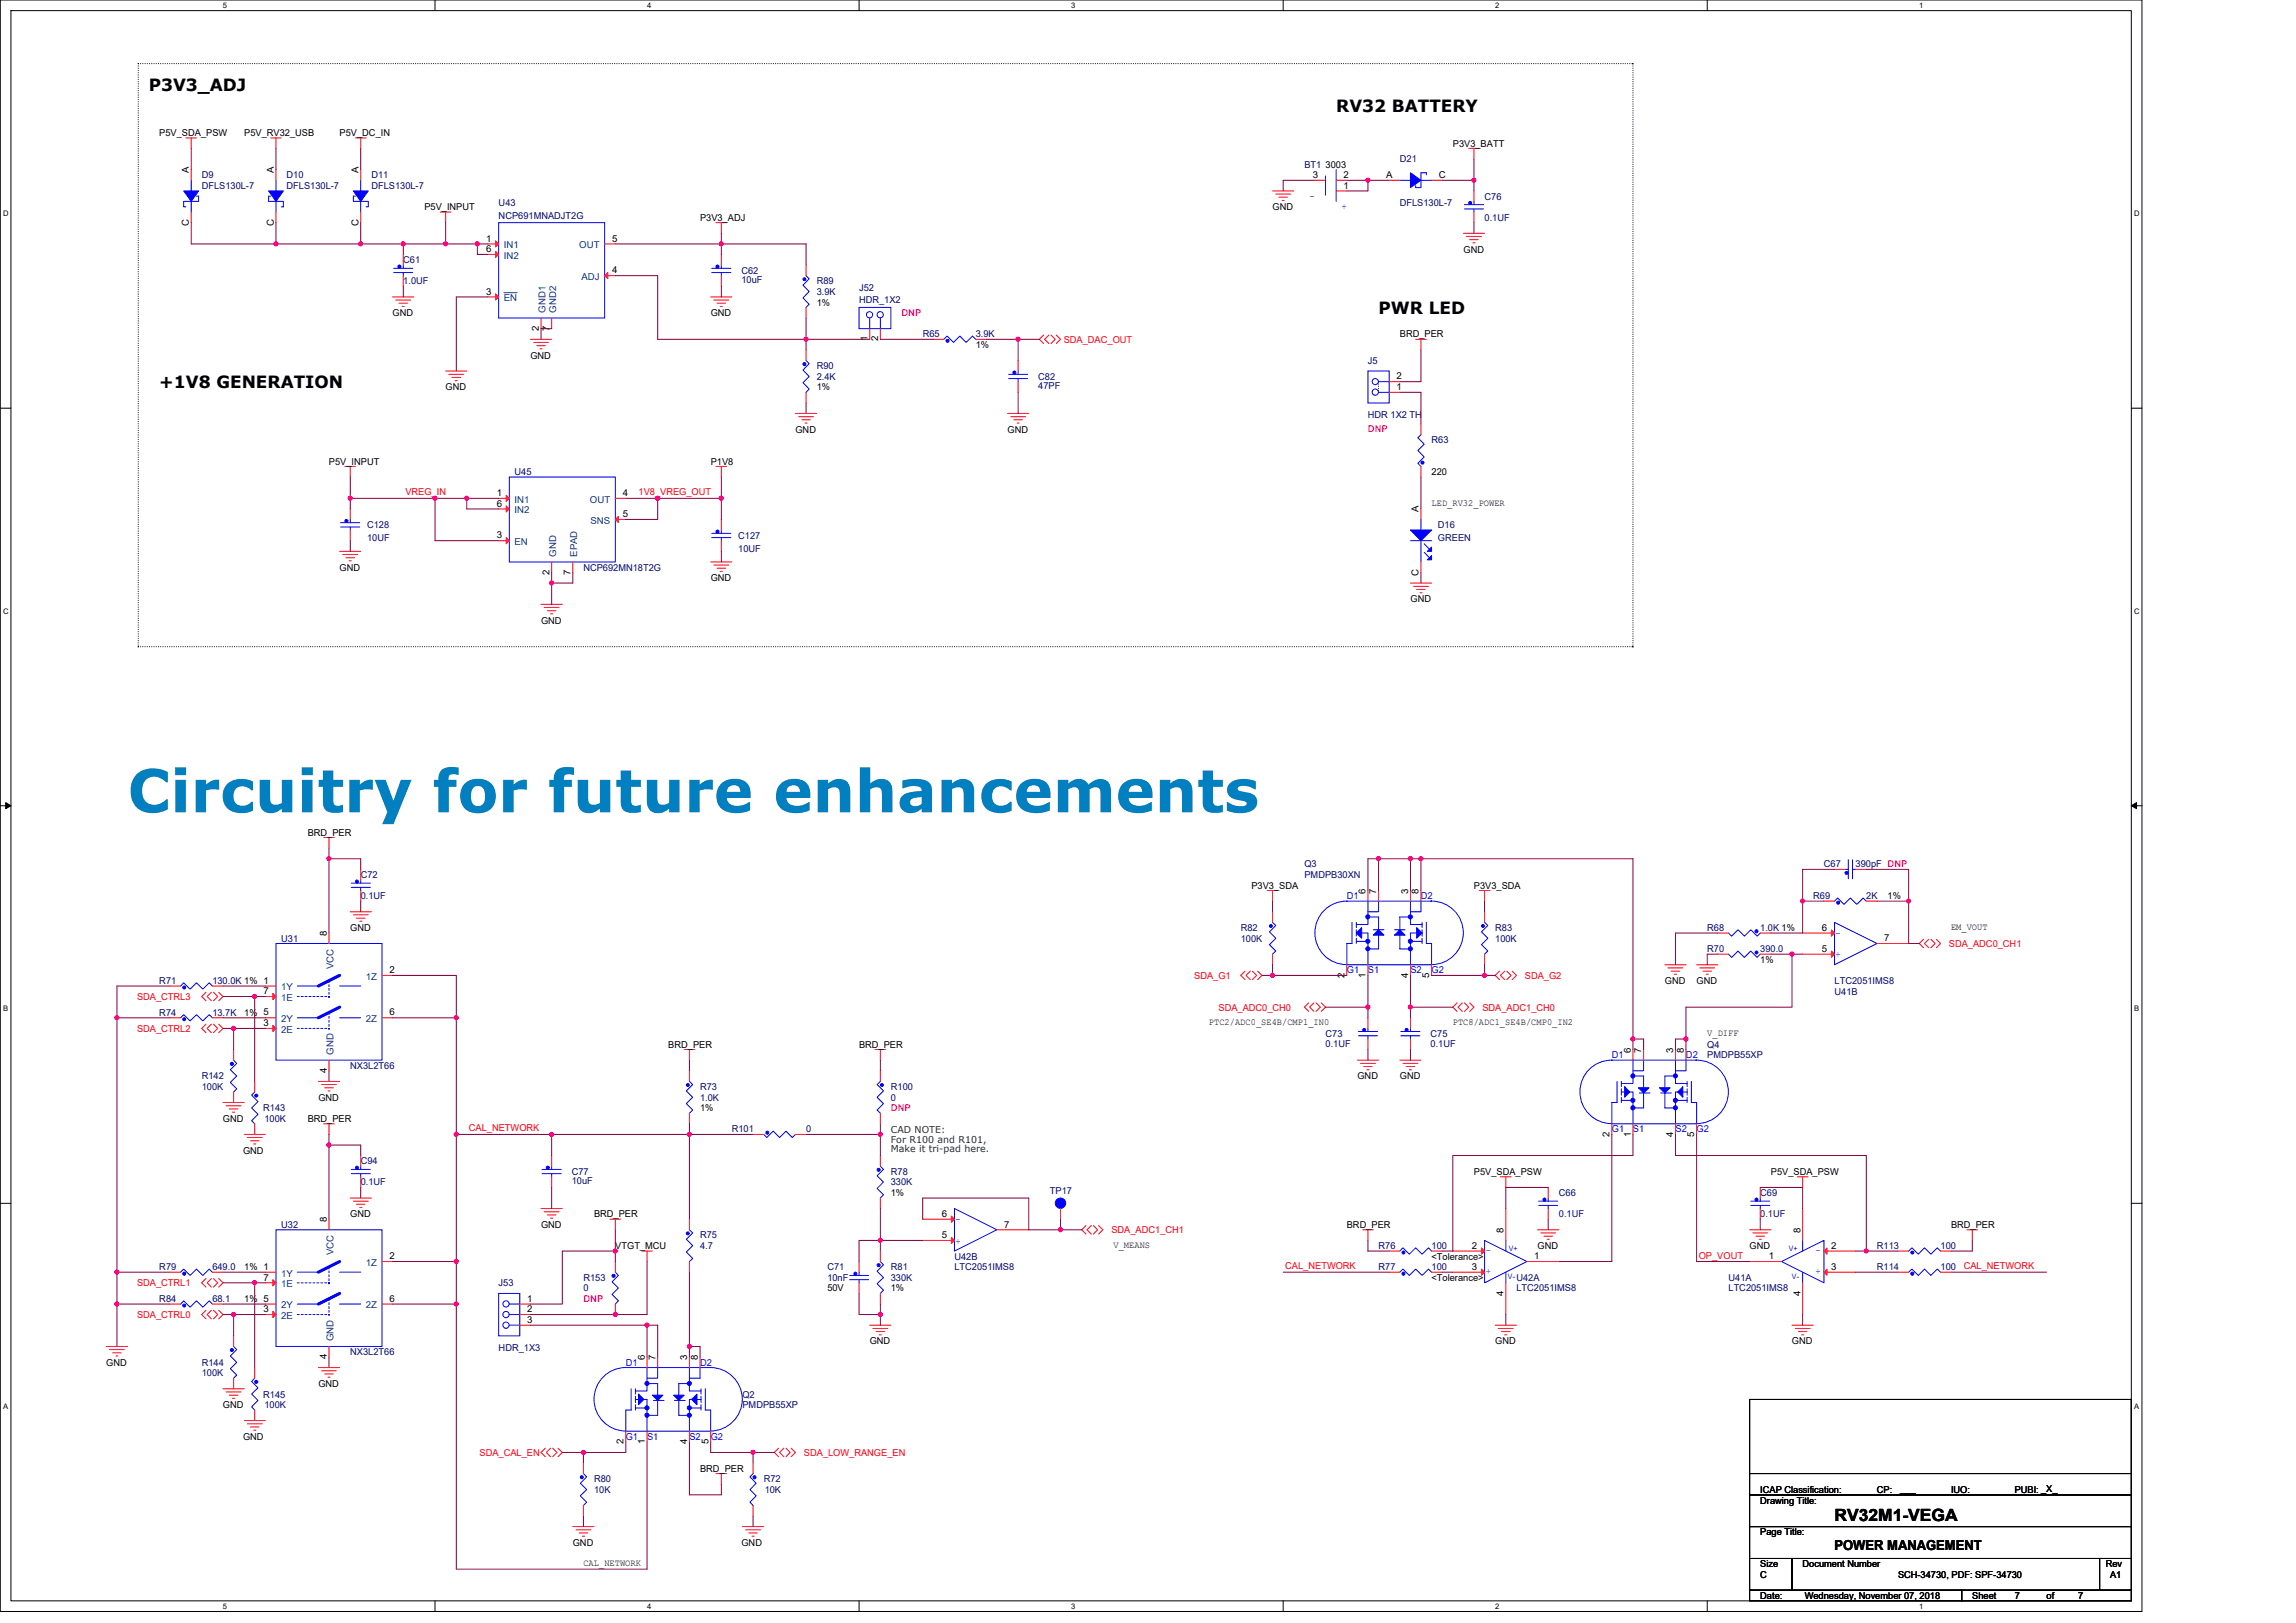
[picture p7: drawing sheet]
<svg xmlns="http://www.w3.org/2000/svg" width="297mm" height="210mm" viewBox="0 0 297 210" stroke-linecap="round" stroke-linejoin="round" font-family="sans-serif">
<defs><g id="words">
<text font-size="7.7" fill="#0080c0" x="16.5" y="105.1">Circuitry for future enhancements</text>
<g font-size="2.2">
<text x="19.2" y="11.8">P3V3_ADJ</text>
<text x="172.9" y="14.5">RV32 BATTERY</text>
<text x="178.3" y="40.6">PWR LED</text>
<text x="20.6" y="50.2">+1V8 GENERATION</text>
<text x="237.3" y="196.8">RV32M1-VEGA</text>
</g>
<text font-size="1.8" x="237.3" y="200.5">POWER MANAGEMENT</text>
<g font-size="1.2">
<text x="20.6" y="17.6">P5V_SDA_PSW</text>
<text x="31.6" y="17.6">P5V_RV32_USB</text>
<text x="43.9" y="17.6">P5V_DC_IN</text>
<text x="24.4" y="22.4" transform="rotate(-90 24.4 22.4)">A</text>
<text x="35.4" y="22.4" transform="rotate(-90 35.4 22.4)">A</text>
<text x="46.4" y="22.4" transform="rotate(-90 46.4 22.4)">A</text>
<text x="169.9" y="23">3</text>
<text x="171.5" y="21.7">3003</text>
<text x="173.8" y="23">2</text>
<text x="179.3" y="23">A</text>
<text x="186.2" y="23">C</text>
<text x="188" y="19">P3V3_BATT</text>
<text x="24.4" y="29.3" transform="rotate(-90 24.4 29.3)">C</text>
<text x="35.4" y="29.3" transform="rotate(-90 35.4 29.3)">C</text>
<text x="46.4" y="29.3" transform="rotate(-90 46.4 29.3)">C</text>
<text x="54.9" y="27.2">P5V_INPUT</text>
<text x="90.6" y="28.6">P3V3_ADJ</text>
<text x="164.6" y="27.2">GND</text>
<text x="173.8" y="24.4">1</text>
<text x="62.9" y="31.3">1</text>
<text x="62.9" y="32.6">6</text>
<text x="79.2" y="31.3">5</text>
<text x="79.2" y="35.4">4</text>
<text x="189.3" y="32.7">GND</text>
<text x="50.8" y="40.9">GND</text>
<text x="62.9" y="38.1">3</text>
<text x="91.9" y="40.9">GND</text>
<text x="105.7" y="39.5">1%</text>
<text x="68.6" y="46.4">GND</text>
<text x="69.7" y="42.8" transform="rotate(-90 69.7 42.8)">2</text>
<text x="71.1" y="42.8" transform="rotate(-90 71.1 42.8)">7</text>
<text x="112.2" y="44.2" transform="rotate(-90 112.2 44.2)">1</text>
<text x="113.6" y="44.2" transform="rotate(-90 113.6 44.2)">2</text>
<text x="126.2" y="45">1%</text>
<text x="181.1" y="43.6">BRD_PER</text>
<text x="57.7" y="50.5">GND</text>
<text x="105.7" y="50.5">1%</text>
<text x="180.7" y="50.5">1</text>
<text x="180.7" y="49.1">2</text>
<text x="102.9" y="56">GND</text>
<text x="130.3" y="56">GND</text>
<text x="42.6" y="60.1">P5V_INPUT</text>
<text x="64.3" y="64.2">1</text>
<text x="64.3" y="65.6">6</text>
<text x="80.6" y="64.2">4</text>
<text x="91.9" y="60.1">P1V8</text>
<text x="185.2" y="65.4">LED_RV32_POWER</text>
<text x="185.2" y="61.5">220</text>
<text x="64.3" y="69.7">3</text>
<text x="80.6" y="66.9">5</text>
<text x="183.5" y="66.3" transform="rotate(-90 183.5 66.3)">A</text>
<text x="43.9" y="73.8">GND</text>
<text x="71.1" y="74.4" transform="rotate(-90 71.1 74.4)">2</text>
<text x="73.8" y="74.4" transform="rotate(-90 73.8 74.4)">7</text>
<text x="91.9" y="75.2">GND</text>
<text x="182.5" y="77.9">GND</text>
<text x="183.5" y="74.6" transform="rotate(-90 183.5 74.6)">C</text>
<text x="70" y="80.7">GND</text>
<text x="39.8" y="108.1">BRD_PER</text>
<text x="161.9" y="115">P3V3_SDA</text>
<text x="176.7" y="115.6" transform="rotate(-90 176.7 115.6)">6</text>
<text x="178.1" y="115.6" transform="rotate(-90 178.1 115.6)">7</text>
<text x="182.2" y="115.6" transform="rotate(-90 182.2 115.6)">3</text>
<text x="183.5" y="115.6" transform="rotate(-90 183.5 115.6)">8</text>
<text x="190.7" y="115">P3V3_SDA</text>
<text x="244.2" y="116.3">1%</text>
<text x="42.3" y="121.1" transform="rotate(-90 42.3 121.1)">8</text>
<text x="45.3" y="120.5">GND</text>
<text x="50.4" y="125.9">2</text>
<text x="227.7" y="124.6">1%</text>
<text x="235.7" y="123.1">5</text>
<text x="235.7" y="120.4">6</text>
<text x="243.8" y="121.8">7</text>
<text x="252.4" y="120.3">EM_VOUT</text>
<text x="31.6" y="131.4">1% 5</text>
<text x="34.1" y="128.6">7</text>
<text x="50.4" y="131.4">6</text>
<text x="173.9" y="126.5" transform="rotate(-90 173.9 126.5)">2</text>
<text x="176.7" y="126.5" transform="rotate(-90 176.7 126.5)">1</text>
<text x="182.2" y="126.5" transform="rotate(-90 182.2 126.5)">4</text>
<text x="184.9" y="126.5" transform="rotate(-90 184.9 126.5)">5</text>
<text x="215.4" y="127.3">GND</text>
<text x="219.5" y="127.3">GND</text>
<text x="34.1" y="132.8">3</text>
<text x="86.5" y="135.6">BRD_PER</text>
<text x="111.1" y="135.6">BRD_PER</text>
<text x="156.4" y="132.7">PTC2/ADC0_SE4B/CMP1_IN0</text>
<text x="188" y="132.7">PTC8/ADC1_SE4B/CMP0_IN2</text>
<text x="211" y="136.2" transform="rotate(-90 211 136.2)">6</text>
<text x="212.3" y="136.2" transform="rotate(-90 212.3 136.2)">7</text>
<text x="216.5" y="136.2" transform="rotate(-90 216.5 136.2)">3</text>
<text x="217.8" y="136.2" transform="rotate(-90 217.8 136.2)">8</text>
<text x="220.9" y="134">V_DIFF</text>
<text x="41.2" y="142.4">GND</text>
<text x="42.3" y="138.8" transform="rotate(-90 42.3 138.8)">4</text>
<text x="90.6" y="143.8">1%</text>
<text x="175.6" y="139.7">GND</text>
<text x="181.1" y="139.7">GND</text>
<text x="28.8" y="145.1">GND</text>
<text x="31.5" y="149.3">GND</text>
<text x="39.8" y="145.1">BRD_PER</text>
<text x="208.2" y="147" transform="rotate(-90 208.2 147)">2</text>
<text x="211" y="147" transform="rotate(-90 211 147)">1</text>
<text x="216.5" y="147" transform="rotate(-90 216.5 147)">4</text>
<text x="219.2" y="147" transform="rotate(-90 219.2 147)">5</text>
<text x="115.2" y="154.7">1%</text>
<text x="190.7" y="152">P5V_SDA_PSW</text>
<text x="229.1" y="152">P5V_SDA_PSW</text>
<text x="42.3" y="158.2" transform="rotate(-90 42.3 158.2)">8</text>
<text x="45.3" y="157.5">GND</text>
<text x="70" y="158.9">GND</text>
<text x="76.9" y="157.5">BRD_PER</text>
<text x="79.6" y="161.6">VTGT_MCU</text>
<text x="121.9" y="160.2">5</text>
<text x="121.9" y="157.4">6</text>
<text x="129.9" y="158.8">7</text>
<text x="144.1" y="161.5">V_MEANS</text>
<text x="174.2" y="158.9">BRD_PER</text>
<text x="190.4" y="161.6">2</text>
<text x="194.5" y="159.5" transform="rotate(-90 194.5 159.5)">8</text>
<text x="198.9" y="161.6">GND</text>
<text x="226.4" y="161.6">GND</text>
<text x="232.9" y="159.5" transform="rotate(-90 232.9 159.5)">8</text>
<text x="236.9" y="161.6">2</text>
<text x="252.4" y="158.9">BRD_PER</text>
<text x="31.6" y="164.3">1% 1</text>
<text x="34.1" y="165.7">7</text>
<text x="50.4" y="162.9">2</text>
<text x="107" y="167.1">50V</text>
<text x="115.2" y="167.1">1%</text>
<text x="185.2" y="163">&lt;Tolerance&gt;</text>
<text x="185.2" y="165.7">&lt;Tolerance&gt;</text>
<text x="190.4" y="164.3">3</text>
<text x="194.5" y="167.6" transform="rotate(-90 194.5 167.6)">4</text>
<text x="198.5" y="162.9">1</text>
<text x="228.9" y="162.9">1</text>
<text x="232.9" y="167.6" transform="rotate(-90 232.9 167.6)">4</text>
<text x="236.9" y="164.3">3</text>
<text x="31.6" y="168.5">1% 5</text>
<text x="34.1" y="169.8">3</text>
<text x="50.4" y="168.4">6</text>
<text x="68.2" y="168.4">1</text>
<text x="68.2" y="169.8">2</text>
<text x="68.2" y="171.2">3</text>
<text x="112.5" y="173.9">GND</text>
<text x="193.4" y="173.9">GND</text>
<text x="231.8" y="173.9">GND</text>
<text x="13.8" y="176.7">GND</text>
<text x="41.2" y="179.4">GND</text>
<text x="42.3" y="175.9" transform="rotate(-90 42.3 175.9)">4</text>
<text x="83.4" y="176" transform="rotate(-90 83.4 176)">6</text>
<text x="84.8" y="176" transform="rotate(-90 84.8 176)">7</text>
<text x="88.9" y="176" transform="rotate(-90 88.9 176)">3</text>
<text x="90.3" y="176" transform="rotate(-90 90.3 176)">8</text>
<text x="28.8" y="182.2">GND</text>
<text x="31.5" y="186.3">GND</text>
<text x="80.7" y="186.8" transform="rotate(-90 80.7 186.8)">2</text>
<text x="83.4" y="186.8" transform="rotate(-90 83.4 186.8)">1</text>
<text x="88.9" y="186.8" transform="rotate(-90 88.9 186.8)">4</text>
<text x="90.6" y="190.4">BRD_PER</text>
<text x="91.6" y="186.8" transform="rotate(-90 91.6 186.8)">5</text>
<text x="227.7" y="194.5">Drawing Title:</text>
<text x="227.7" y="193.1">ICAP Classification:</text>
<text x="242.8" y="193.1">CP:</text>
<text x="245.8" y="193">___</text>
<text x="252.4" y="193.1">IUO:</text>
<text x="256.3" y="193.1">___</text>
<text x="260.6" y="193.1">PUBI: _X_</text>
<text x="74.1" y="200">GND</text>
<text x="75.5" y="202.6">CAL_NETWORK</text>
<text x="95.9" y="200">GND</text>
<text x="227.7" y="202.8">Size</text>
<text x="227.7" y="198.6">Page Title:</text>
<text x="233.2" y="202.8">Document Number</text>
<text x="272.4" y="202.8">Rev</text>
<text x="227.7" y="206.9">Date:</text>
<text x="227.7" y="204.1">C</text>
<text x="233.5" y="206.9">Wednesday, November 07, 2018</text>
<text x="245.6" y="204.1">SCH-34730, PDF: SPF-34730</text>
<text x="255.2" y="206.9">Sheet</text>
<text x="260.6" y="206.9">7</text>
<text x="264.8" y="206.9">of</text>
<text x="268.9" y="206.9">7</text>
<text x="273" y="204.1">A1</text>
</g>
<g font-size="1.2" fill="#000080">
<text x="26.1" y="23.1">D9</text>
<text x="37.1" y="23.1">D10</text>
<text x="48" y="23.1">D11</text>
<text x="168.8" y="21.7">BT1</text>
<text x="181.1" y="21">D21</text>
<text x="26.1" y="24.4">DFLS130L-7</text>
<text x="37.1" y="24.4">DFLS130L-7</text>
<text x="48" y="24.4">DFLS130L-7</text>
<text x="64.5" y="28.3">NCP691MNADJT2G</text>
<text x="64.5" y="26.6">U43</text>
<text x="181.1" y="26.6">DFLS130L-7</text>
<text x="192.1" y="25.8">C76</text>
<text x="192.1" y="28.6">0.1UF</text>
<text x="52.2" y="34">C61</text>
<text x="95.9" y="35.4">C62</text>
<text x="52.2" y="36.8">1.0UF</text>
<text x="95.9" y="36.7">10uF</text>
<text x="105.7" y="36.8">R89</text>
<text x="105.7" y="38.2">3.9K</text>
<text x="111.1" y="37.6">J52</text>
<text x="111.1" y="39.3">HDR_1X2</text>
<text x="105.7" y="47.8">R90</text>
<text x="119.4" y="43.6">R65</text>
<text x="126.2" y="43.6">3.9K</text>
<text x="177" y="47.1">J5</text>
<text x="105.7" y="49.1">2.4K</text>
<text x="134.3" y="49.1">C82</text>
<text x="134.3" y="50.4">47PF</text>
<text x="177" y="54.1">HDR 1X2 TH</text>
<text x="185.2" y="57.4">R63</text>
<text x="66.6" y="61.5">U45</text>
<text x="47.5" y="68.3">C128</text>
<text x="47.5" y="70">10UF</text>
<text x="95.5" y="69.7">C127</text>
<text x="95.5" y="71.4">10UF</text>
<text x="186" y="68.3">D16</text>
<text x="186" y="70">GREEN</text>
<text x="75.5" y="73.8">NCP692MN18T2G</text>
<text x="46.7" y="113.6">C72</text>
<text x="168.8" y="112.2">Q3</text>
<text x="168.8" y="113.6">PMDPB30XN</text>
<text x="236" y="112.2">C67</text>
<text x="240.1" y="112.2">390pF DNP</text>
<text x="46.7" y="116.3">0.1UF</text>
<text x="234.6" y="116.3">R69</text>
<text x="241.4" y="116.3">2K</text>
<text x="36.4" y="121.8">U31</text>
<text x="160.5" y="120.5">R82</text>
<text x="160.5" y="121.8">100K</text>
<text x="193.4" y="120.5">R83</text>
<text x="193.4" y="121.8">100K</text>
<text x="220.9" y="120.5">R68</text>
<text x="220.9" y="123.2">R70</text>
<text x="227.7" y="120.5">1.0K 1%</text>
<text x="227.7" y="123.2">390.0</text>
<text x="20.6" y="127.3">R71</text>
<text x="20.6" y="131.4">R74</text>
<text x="27.5" y="127.3">130.0K 1% 1</text>
<text x="27.5" y="131.4">13.7K</text>
<text x="237.3" y="128.7">U41B</text>
<text x="237.3" y="127.3">LTC2051IMS8</text>
<text x="171.5" y="134.2">C73</text>
<text x="171.5" y="135.4">0.1UF</text>
<text x="185.1" y="134.2">C75</text>
<text x="185.1" y="135.4">0.1UF</text>
<text x="220.9" y="135.6">Q4</text>
<text x="220.9" y="136.9">PMDPB55XP</text>
<text x="26.1" y="139.7">R142</text>
<text x="26.1" y="141">100K</text>
<text x="34.1" y="143.8">R143</text>
<text x="45.3" y="138.3">NX3L2T66</text>
<text x="90.6" y="141">R73</text>
<text x="90.6" y="142.4">1.0K</text>
<text x="115.2" y="141">R100</text>
<text x="115.2" y="142.4">0</text>
<text x="34.2" y="145.1">100K</text>
<text x="94.7" y="146.5">R101</text>
<text x="104.3" y="146.5">0</text>
<text x="46.7" y="150.6">C94</text>
<text x="46.7" y="153.4">0.1UF</text>
<text x="74" y="152">C77</text>
<text x="74" y="153.2">10uF</text>
<text x="115.2" y="152">R78</text>
<text x="115.2" y="153.4">330K</text>
<text x="135.8" y="154.5">TP17</text>
<text x="201.7" y="154.7">C66</text>
<text x="227.7" y="154.7">C69</text>
<text x="36.4" y="158.9">U32</text>
<text x="90.6" y="160.2">R75</text>
<text x="90.6" y="161.6">4.7</text>
<text x="178.3" y="161.6">R76</text>
<text x="185.2" y="161.6">100</text>
<text x="201.7" y="157.5">0.1UF</text>
<text x="227.7" y="157.5">0.1UF</text>
<text x="242.8" y="161.6">R113</text>
<text x="251.1" y="161.6">100</text>
<text x="20.6" y="164.3">R79</text>
<text x="27.5" y="164.3">649.0</text>
<text x="64.5" y="166.4">J53</text>
<text x="75.5" y="165.7">R153</text>
<text x="75.5" y="167.1">0</text>
<text x="107" y="164.3">C71</text>
<text x="107" y="165.7">10nF</text>
<text x="115.2" y="164.3">R81</text>
<text x="115.2" y="165.7">330K</text>
<text x="123.5" y="163">U42B</text>
<text x="123.5" y="164.3">LTC2051IMS8</text>
<text x="178.3" y="164.3">R77</text>
<text x="185.2" y="164.3">100</text>
<text x="196.2" y="165.7">U42A</text>
<text x="196.2" y="167.1">LTC2051IMS8</text>
<text x="223.6" y="165.7">U41A</text>
<text x="223.6" y="167.1">LTC2051IMS8</text>
<text x="242.8" y="164.3">R114</text>
<text x="251.1" y="164.3">100</text>
<text x="20.6" y="168.5">R84</text>
<text x="27.5" y="168.5">68.1</text>
<text x="26.1" y="176.7">R144</text>
<text x="26.1" y="178.1">100K</text>
<text x="45.3" y="175.3">NX3L2T66</text>
<text x="64.5" y="174.8">HDR_1X3</text>
<text x="34.1" y="180.8">R145</text>
<text x="34.2" y="182.2">100K</text>
<text x="96.1" y="180.8">Q2</text>
<text x="96.1" y="182.2">PMDPB55XP</text>
<text x="76.9" y="191.8">R80</text>
<text x="98.8" y="191.8">R72</text>
<text x="76.9" y="193.1">10K</text>
<text x="98.9" y="193.1">10K</text>
</g>
<g font-size="1.2" fill="#00f">
<text x="170.1" y="25" transform="rotate(180 170.1 25)">-</text>
<text x="174.2" y="26.4" transform="rotate(180 174.2 26.4)">+</text>
<text x="174.2" y="116.3">D1</text>
<text x="183.8" y="116.3">D2</text>
<text x="174.2" y="125.9">G1</text>
<text x="177" y="125.9">S1</text>
<text x="182.5" y="125.9">S2</text>
<text x="185.2" y="125.9">G2</text>
<text x="237.5" y="123.9">+</text>
<text x="237.5" y="121.1">-</text>
<text x="208.5" y="136.9">D1</text>
<text x="218.1" y="136.9">D2</text>
<text x="208.5" y="146.5">G1</text>
<text x="211.3" y="146.5">S1</text>
<text x="216.8" y="146.5">S2</text>
<text x="219.5" y="146.5">G2</text>
<text x="123.6" y="160.9">+</text>
<text x="123.6" y="158.2">-</text>
<text x="192.2" y="164.9">+</text>
<text x="192.2" y="162.1">-</text>
<text x="234.9" y="164.9">+</text>
<text x="234.9" y="162.1">-</text>
<text x="81" y="176.7">D1</text>
<text x="90.6" y="176.7">D2</text>
<text x="81" y="186.3">G1</text>
<text x="83.7" y="186.3">S1</text>
<text x="89.2" y="186.3">S2</text>
<text x="91.9" y="186.3">G2</text>
</g>
<g font-size="1.2" fill="#004080">
<text x="65.2" y="32.1">IN1</text>
<text x="65.2" y="33.5">IN2</text>
<text x="74.9" y="32.1">OUT</text>
<text x="65.2" y="39">EN</text>
<text x="70.6" y="40.5" transform="rotate(-90 70.6 40.5)">GND1</text>
<text x="71.9" y="40.5" transform="rotate(-90 71.9 40.5)">GND2</text>
<text x="75.2" y="36.2">ADJ</text>
<text x="66.6" y="65">IN1</text>
<text x="76.3" y="65">OUT</text>
<text x="66.6" y="70.5">EN</text>
<text x="66.6" y="66.4">IN2</text>
<text x="76.4" y="67.8">SNS</text>
<text x="71.9" y="72" transform="rotate(-90 71.9 72)">GND</text>
<text x="74.7" y="72" transform="rotate(-90 74.7 72)">EPAD</text>
<text x="43.1" y="125.4" transform="rotate(-90 43.1 125.4)">VCC</text>
<text x="36.4" y="128.1">1Y</text>
<text x="36.4" y="129.5">1E</text>
<text x="47.3" y="126.8">1Z</text>
<text x="36.4" y="133.6">2E</text>
<text x="36.4" y="132.2">2Y</text>
<text x="43.1" y="136.5" transform="rotate(-90 43.1 136.5)">GND</text>
<text x="47.3" y="132.2">2Z</text>
<text x="36.4" y="165.2">1Y</text>
<text x="36.4" y="166.5">1E</text>
<text x="43.1" y="162.4" transform="rotate(-90 43.1 162.4)">VCC</text>
<text x="47.3" y="163.8">1Z</text>
<text x="36.4" y="170.6">2E</text>
<text x="36.4" y="169.3">2Y</text>
<text x="43.1" y="173.5" transform="rotate(-90 43.1 173.5)">GND</text>
<text x="47.3" y="169.3">2Z</text>
</g>
<g font-size="1.2" fill="#f0f">
<text x="116.6" y="40.9">DNP</text>
<text x="177" y="55.9">DNP</text>
<text x="115.2" y="143.8">DNP</text>
<text x="75.5" y="168.5">DNP</text>
</g>
<g font-size="1.2" fill="#f00">
<text x="137.6" y="44.3">SDA_DAC_OUT</text>
<text x="52.4" y="64.1">VREG_IN</text>
<text x="82.6" y="64.1">1V8_VREG_OUT</text>
<text x="252.1" y="122.5">SDA_ADC0_CH1</text>
<text x="17.7" y="129.4">SDA_CTRL3</text>
<text x="154.5" y="126.6">SDA_G1</text>
<text x="157.6" y="130.7">SDA_ADC0_CH0</text>
<text x="191.8" y="130.7">SDA_ADC1_CH0</text>
<text x="197.3" y="126.6">SDA_G2</text>
<text x="17.7" y="133.5">SDA_CTRL2</text>
<text x="60.7" y="146.4">CAL_NETWORK</text>
<text x="143.8" y="159.6">SDA_ADC1_CH1</text>
<text x="17.7" y="166.4">SDA_CTRL1</text>
<text x="166.3" y="164.2">CAL_NETWORK</text>
<text x="219.8" y="162.8">OP_VOUT</text>
<text x="254.1" y="164.2">CAL_NETWORK</text>
<text x="17.7" y="170.5">SDA_CTRL0</text>
<text x="62" y="188.3">SDA_CAL_EN</text>
<text x="104" y="188.3">SDA_LOW_RANGE_EN</text>
</g>
<g font-size="1.2" fill="#008000">
<text x="115.2" y="146.6">CAD NOTE:</text>
<text x="115.2" y="147.9">For R100 and R101,</text>
<text x="115.2" y="149.1">Make it tri-pad here.</text>
</g>
<g font-size="1">
<text x="28.8" y="1">5</text>
<text x="83.7" y="1">4</text>
<text x="138.6" y="1">3</text>
<text x="193.4" y="1">2</text>
<text x="248.3" y="1">1</text>
<text x=".4" y="28">D</text>
<text x="276.1" y="28">D</text>
<text x=".4" y="79.4">C</text>
<text x="276.1" y="79.4">C</text>
<text x=".4" y="130.9">B</text>
<text x="276.1" y="130.9">B</text>
<text x=".4" y="182.3">A</text>
<text x="276.1" y="182.3">A</text>
<text x="28.8" y="208.2">5</text>
<text x="83.7" y="208.2">4</text>
<text x="138.6" y="208.2">3</text>
<text x="193.4" y="208.2">2</text>
<text x="248.3" y="208.2">1</text>
</g>
<g font-size="1" fill="#00f">
<text x="195.2" y="161.9">V+</text>
<text x="231.4" y="161.9">V+</text>
<text x="195.1" y="165.4">V-</text>
<text x="231.8" y="165.4">V-</text>
</g>
</g></defs>
<path d="M0 0h277.1v208.5h-277.1zM1.4 1.4h274.3v205.7h-274.3z" fill="none" stroke="#000" stroke-width=".13"/>
<g fill="#fff">
<path d="M28.8 .1h.6v1.1h-.6z"/>
<path d="M28.8 207.3h.6v1.1h-.6z"/>
</g>
<path d="M56.3 0v1.4M56.3 207.1v1.4" fill="none" stroke="#000" stroke-width=".13"/>
<g fill="#fff">
<path d="M83.7 .1h.6v1.1h-.6z"/>
<path d="M83.7 207.3h.6v1.1h-.6z"/>
</g>
<path d="M111.1 0v1.4M111.1 207.1v1.4" fill="none" stroke="#000" stroke-width=".13"/>
<g fill="#fff">
<path d="M138.6 .1h.5v1.1h-.5z"/>
<path d="M138.6 207.3h.5v1.1h-.5z"/>
</g>
<path d="M166 0v1.4M166 207.1v1.4" fill="none" stroke="#000" stroke-width=".13"/>
<g fill="#fff">
<path d="M193.4 .1h.6v1.1h-.6z"/>
<path d="M193.4 207.3h.6v1.1h-.6z"/>
</g>
<path d="M220.9 0v1.4M220.9 207.1v1.4" fill="none" stroke="#000" stroke-width=".13"/>
<g fill="#fff">
<path d="M248.3 .1h.6v1.1h-.6z"/>
<path d="M248.3 207.3h.6v1.1h-.6z"/>
<path d="M.4 27.1h.7v1.1h-.7z"/>
<path d="M276.1 27.1h.7v1.1h-.7z"/>
<path d="M.4 78.5h.7v1.1h-.7z"/>
<path d="M276.1 78.5h.7v1.1h-.7z"/>
</g>
<path d="M0 52.8h1.4M275.7 52.8h1.4" fill="none" stroke="#000" stroke-width=".13"/>
<g fill="#fff">
<path d="M.4 130h.7v1.1h-.7z"/>
<path d="M276.1 130h.7v1.1h-.7z"/>
</g>
<path d="M0 104.2h1.4M275.7 104.2h1.4" fill="none" stroke="#000" stroke-width=".13"/>
<path d="M.7 103.8l.7 .4-.7 .4zM275.7 104.2l.7-.4v.8z" fill="#000" stroke="#000" stroke-width=".13"/>
<g fill="#fff">
<path d="M.4 181.4h.7v1.1h-.7z"/>
<path d="M276.1 181.4h.7v1.1h-.7z"/>
</g>
<path d="M0 155.7h1.4M275.7 155.7h1.4M226.4 193.4h49.3v4.1h-49.3zM226.4 197.5h49.3v4.1h-49.3zM226.4 181.1h49.3v12.3h-49.3zM226.4 190.6h49.3M226.4 205.7h27.4v1.4h-27.4zM226.4 201.6h5.4v4.1h-5.4zM231.8 201.6h39.8v4.1h-39.8zM253.8 205.7h21.9v1.4h-21.9zM271.6 201.6h4.1v4.1h-4.1z" fill="none" stroke="#000" stroke-width=".13"/>
<path d="M17.9 8.2v75.5M17.9 8.2h193.4M211.3 8.2v75.5M211.3 8.2h.1M178.3 49.4v1.4M178.3 50.8h.1M17.9 83.7h.1M17.9 83.7h193.4M211.3 83.7h.1" fill="none" stroke="#000" stroke-width=".13" stroke-dasharray="0 .3"/>
<g fill="none" stroke="#f00" stroke-width=".13">
<path d="M24 17.8h1.4M24.7 17.8v1.4M35 17.8h1.4M35.7 17.8v1.4M46 17.8h1.4M46.7 17.8v1.4M190 19.2h1.4M190.7 19.2v1.4M24.7 21.9v1.4M24.7 27.4v1.4M35.7 21.9v1.4M35.7 27.4v1.4"/>
<path d="M46.7 21.9v1.4M46.7 27.4v1.4M50.8 38.4h2.7M51.2 38.8h1.9M51.6 39.2h1.1M52 39.6h.3M52.2 32.9v1.4M52.2 35.7v1.3M57 27.4h1.3M57.7 27.4v1.4M63.1 31.6h1.4M63.1 38.4h1.4"/>
<path d="M63.1 32.9h1.4M78.2 35.7h1.4M78.2 31.6h1.4M91.9 38.4h2.8M92.3 38.8h2M92.6 28.8h1.4M92.8 39.2h1.1M93.2 39.6h.2M93.3 28.8v1.4M93.3 32.9v1.4M93.3 35.7v1.3M104.3 34.3v1.4"/>
<path d="M104.3 39.8v1.3M164.6 24.7h2.8M165.1 25.1h1.9M165.5 25.5h1.1M165.9 25.9h.2M170.1 23.3h1.4M172.9 24.7h1.3M172.9 23.3h1.3M179.7 23.3h1.4M185.2 23.3h1.4M189.3 30.2h2.8M189.7 30.6h2"/>
<path d="M190.1 31h1.1M190.6 31.4h.2M190.7 24.7v1.4M190.7 27.4v1.4M57.7 48h2.7M58.1 48.4h1.9M58.5 48.8h1.1M58.9 49.3h.3M68.6 43.9h2.8M69 44.3h1.9M69.4 44.7h1.1M69.9 45.1h.2"/>
<path d="M70 41.1v1.4M71.4 41.1v1.4M102.9 53.5h2.8M103.3 53.9h1.9M103.7 54.3h1.1M104.2 54.7h.2M104.3 45.3v1.3M104.3 50.8v1.3M112.5 42.5v1.4M113.9 42.5v1.4M120.8 43.9h1.3M126.2 43.9h1.4"/>
<path d="M130.3 53.5h2.8M130.8 53.9h1.9M131.2 54.3h1.1M131.6 54.7h.2M131.7 46.6v1.4M131.7 49.4v1.4M135 43.3l-.5 .6 .5 .6M135.7 43.3l-.6 .6 .6 .6M136 43.3l.5 .6-.5 .5M136.6 43.3l.6 .6-.6 .6M179.7 50.8h1.4M179.7 49.4h1.4"/>
<path d="M183.2 43.9h1.3M183.8 43.9v1.4M183.8 54.9v1.3M43.9 71.3h2.8M44.3 71.7h2M44.6 60.3h1.4M44.8 72.2h1.1M45.2 72.6h.2M45.3 60.3v1.4M45.3 65.8v1.4M45.3 68.6v1.4M64.5 64.5h1.4"/>
<path d="M64.5 70h1.4M64.5 65.8h1.4M70 78.2h2.7M70.4 78.6h1.9M70.8 79h1.1M71.2 79.4h.3M71.4 72.7v1.4M74.1 72.7v1.4M79.6 64.5h1.4M79.6 67.2h1.4M91.9 72.7h2.8M92.3 73.1h2"/>
<path d="M92.6 60.3h1.4M92.8 73.5h1.1M93.2 73.9h.2M93.3 60.3v1.4M93.3 67.2v1.4M93.3 70v1.3M182.5 75.4h2.7M182.9 75.9h1.9M183.3 76.3h1.1M183.7 76.7h.3M183.8 65.8v1.4M183.8 72.7v1.4"/>
<path d="M183.8 60.3v1.4M41.9 108.4h1.3M42.6 108.4v1.3M45.3 118h2.7M45.7 118.4h1.9M46.1 118.8h1.1M46.5 119.2h.3M46.7 112.5v1.4M46.7 115.2v1.4M164 115.2h1.3M164.6 115.2v1.4M164.6 118v1.3"/>
<path d="M177 115.2v1.4M178.3 115.2v1.4M182.5 115.2v1.4M183.8 115.2v1.4M191.4 115.2h1.4M192.1 115.2v1.4M192.1 118v1.3M236 116.6h1.3M237.3 112.5h1.4M240.1 112.5h1.3M241.4 116.6h1.4M22 127.6h1.4"/>
<path d="M22 131.7h1.4M26.6 132.5l-.5 .6 .5 .5M26.6 128.4l-.5 .5 .5 .6M27.3 132.5l-.5 .6 .5 .5M27.3 128.4l-.5 .5 .5 .6M27.5 127.6h1.3M27.5 131.7h1.3M27.6 132.5l.6 .6-.6 .5M27.6 128.4l.6 .5-.6 .6M28.3 132.5l.5 .6-.5 .5M28.3 128.4l.5 .5-.5 .6M30.2 135.8v1.4"/>
<path d="M33 139.9v1.4M34.3 127.6h1.4M34.3 133.1h1.4M34.3 131.7h1.4M34.3 128.9h1.4M41.2 139.9h2.7M42.6 137.2v1.3M42.6 120.7v1.4M49.4 126.2h1.4M49.4 131.7h1.4M88.5 135.8h1.4M89.2 135.8v1.4"/>
<path d="M89.2 138.5v1.4M113.2 135.8h1.4M113.9 135.8v1.4M113.9 138.5v1.4M161.1 125.6l-.6 .6 .6 .5M161.8 125.6l-.6 .6 .6 .5M162 125.6l.6 .6-.6 .5M162.7 125.6l.6 .6-.6 .5M164.6 123.4v1.4M169.3 129.8l-.5 .5 .5 .6M170 129.8l-.6 .5 .6 .6M170.3 129.8l.5 .5-.5 .6"/>
<path d="M170.9 129.8l.6 .5-.6 .6M174.2 124.8v1.4M175.6 137.2h2.7M176 137.6h1.9M176.4 138h1.1M176.8 138.4h.3M177 131.7v1.4M177 134.4v1.4M177 124.8v1.4M181.1 137.2h2.7M181.5 137.6h1.9M181.9 138h1.1"/>
<path d="M182.3 138.4h.3M182.5 131.7v1.4M182.5 134.4v1.4M182.5 124.8v1.4M185.2 124.8v1.4M188.5 129.8l-.5 .5 .5 .6M189.2 129.8l-.6 .5 .6 .6M189.5 129.8l.5 .5-.5 .6M190.1 129.8l.6 .5-.6 .6M192.1 123.4v1.4M194 125.6l-.6 .6 .6 .5M194.7 125.6l-.6 .6 .6 .5"/>
<path d="M194.9 125.6l.6 .6-.6 .5M195.6 125.6l.6 .6-.6 .5M211.3 135.8v1.4M212.6 135.8v1.4M215.4 124.8h2.7M215.8 125.2h1.9M216.2 125.6h1.1M216.6 126h.3M216.8 135.8v1.4M218.1 135.8v1.4M219.5 124.8h2.7M219.9 125.2h1.9"/>
<path d="M220.3 125.6h1.1M220.7 126h.3M222.2 120.7h1.4M222.2 123.4h1.4M227.7 120.7h1.4M227.7 123.4h1.4M233.2 123.4h4.1M233.2 120.7h4.1M242.8 122.1h4.1M248.9 121.5l-.6 .6 .6 .5M249.5 121.5l-.5 .6 .5 .5M249.8 121.5l.6 .6-.6 .5"/>
<path d="M250.5 121.5l.6 .6-.6 .5M28.8 142.6h2.8M29.2 143.1h2M29.7 143.5h1.1M30.1 143.9h.2M30.2 141.3v1.3M31.6 146.8h2.7M32 147.2h1.9M32.4 147.6h1.1M32.8 148h.3M33 145.4v1.4M41.6 140.3h1.9"/>
<path d="M41.9 145.4h1.3M42 140.7h1.1M42.4 141.1h.3M42.6 145.4v1.4M42.6 157.7v1.4M45.3 155h2.7M45.7 155.4h1.9M46.1 155.8h1.1M46.5 156.2h.3M46.7 149.5v1.4M46.7 152.3v1.3M70 156.4h2.7"/>
<path d="M70.4 156.8h1.9M70.8 157.2h1.1M71.2 157.6h.3M71.4 149.5v1.4M71.4 152.3v1.3M78.9 157.7h1.4M79.6 157.7v1.4M89.2 157.7v1.4M89.2 144v1.4M97.4 146.8h1.4M102.9 146.8h1.4M113.9 149.5v1.4"/>
<path d="M113.9 155v1.4M113.9 144v1.4M119.4 157.7h4.1M129 159.1h4.1M137.2 156.4v1.3M140.5 158.6l-.5 .5 .5 .6M141.2 158.6l-.6 .5 .6 .6M141.5 158.6l.5 .5-.5 .6M142.1 158.6l.6 .5-.6 .6M176.3 159.1h1.4M177 159.1v1.4M194.1 152.3h1.4"/>
<path d="M194.8 152.3v1.3M194.8 156.4v4.1M198.9 159.1h2.8M199.3 159.5h1.9M199.7 159.9h1.1M200.3 153.6v1.4M200.3 156.4v1.3M208.5 145.4v1.4M211.3 145.4v1.4M216.8 145.4v1.4M219.5 145.4v1.4M226.4 159.1h2.7"/>
<path d="M226.8 159.5h1.9M227.2 159.9h1.1M227.7 153.6v1.4M227.7 156.4v1.3M232.5 152.3h1.4M233.2 152.3v1.3M233.2 156.4v4.1M254.5 159.1h1.3M255.2 159.1v1.4M13.8 174.2h2.7M14.2 174.6h1.9M14.6 175h1.1"/>
<path d="M15 175.4h.3M22 164.6h1.4M22 168.7h1.4M26.6 165.4l-.5 .6 .5 .5M26.6 169.5l-.5 .6 .5 .5M27.3 165.4l-.5 .6 .5 .5M27.3 169.5l-.5 .6 .5 .5M27.5 164.6h1.3M27.5 168.7h1.3M27.6 165.4l.6 .6-.6 .5M27.6 169.5l.6 .6-.6 .5M28.3 165.4l.5 .6-.5 .5"/>
<path d="M28.3 169.5l.5 .6-.5 .5M28.8 179.7h2.8M30.2 172.8v1.4M30.2 178.3v1.4M33 176.9v1.4M34.3 164.6h1.4M34.3 170.1h1.4M34.3 168.7h1.4M34.3 166h1.4M41.2 176.9h2.7M41.6 177.4h1.9M42 177.8h1.1"/>
<path d="M42.4 178.2h.3M42.6 174.2v1.4M49.4 163.2h1.4M49.4 168.7h1.4M67.2 168.7h1.4M67.2 170.1h1.4M67.2 171.4h1.4M79.6 163.2v1.4M79.6 168.7v1.4M83 161.9h1.4M83.7 161.9v1.3M83.7 175.6v1.3"/>
<path d="M85.1 175.6v1.3M89.2 175.6v1.3M89.2 163.2v1.4M90.6 175.6v1.3M111.1 163.2v1.4M111.1 166v1.3M112.5 171.4h2.7M112.9 171.9h1.9M113.3 172.3h1.1M113.7 172.7h.3M113.9 161.9v1.3M113.9 167.3v1.4"/>
<path d="M119.4 160.5h4.1M179.7 161.9h1.4M179.7 164.6h1.4M185.2 161.9h1.4M185.2 164.6h1.4M188 164.6h4.1M188 161.9h4.1M193.4 171.4h2.8M193.8 171.9h2M194.3 172.3h1.1M194.7 172.7h.2M194.8 166v4.1"/>
<path d="M197.5 163.2h4.2M200.2 160.3h.2M226.4 163.2h4.1M227.6 160.3h.3M231.8 171.4h2.8M232.3 171.9h1.9M232.7 172.3h1.1M233.1 172.7h.3M233.2 166v4.1M236 164.6h4.1M236 161.9h4.1M245.6 164.6h1.3"/>
<path d="M245.6 161.9h1.3M251.1 164.6h1.3M251.1 161.9h1.3M29.2 180.1h2M29.7 180.5h1.1M30.1 180.9h.2M31.6 183.8h2.7M32 184.2h1.9M32.4 184.6h1.1M32.8 185h.3M33 182.4v1.4M70.5 187.4l-.5 .5 .5 .6"/>
<path d="M71.2 187.4l-.5 .5 .5 .6M71.5 187.4l.5 .5-.5 .6M72.2 187.4l.5 .5-.5 .6M74.1 197.5h2.8M74.5 197.9h2M74.9 198.3h1.1M75.4 198.8h.2M75.5 189.3v1.3M75.5 194.8v1.4M81 185.2v1.3M83.7 185.2v1.3M89.2 185.2v1.3"/>
<path d="M91.9 185.2v1.3M92.6 190.6h1.4M93.3 190.6v1.4M96.1 197.5h2.7M96.5 197.9h1.9M96.9 198.3h1.1M97.3 198.8h.3M97.4 189.3v1.3M97.4 194.8v1.4M100.7 187.4l-.5 .5 .5 .6M101.4 187.4l-.5 .5 .5 .6M101.7 187.4l.5 .5-.5 .6"/>
<path d="M102.4 187.4l.5 .5-.5 .6"/>
</g>
<g fill="none" stroke="#00f" stroke-width=".13">
<path d="M24.7 23.3v1.4M24.7 26.1v1.3M25.4 25.4h.3v.7h-1.9v.7h.2M35 25.4h-.2v.7h1.9v.7h-.3M35.7 23.3v1.4M35.7 26.1v1.3M46 25.4h-.3v.7h1.9v.7h-.2M46.7 23.3v1.4M46.7 26.1v1.3M50.9 35.3h2.5M50.9 34.7h2.5M52.2 35.3v.4"/>
<path d="M52.2 34.3v.4M64.5 28.8h13.7v12.3h-13.7zM92.1 35.3h2.4M92.1 34.7h2.4M93.3 35.3v.4M93.3 34.3v.4M104.3 35.7l.4 .4-.8 .8 .8 .8-.8 .8 .8 .9-.4 .4M111.1 39.8h4.1v2.7h-4.1zM171.5 22.8v2.5M172.9 21.9v4.2M181.1 23.3h1.4M183.8 23.3h1.4"/>
<path d="M184.5 22.6v-.2h-.7v1.9h-.6v-.3M189.5 27h2.4M189.5 26.5h2.4M190.7 27v.4M190.7 26.1v.4M104.3 46.6l.4 .5-.8 .8 .8 .8-.8 .8 .8 .8-.4 .5M112.5 41.1v1.4M113.9 41.1v1.4M122.1 43.9l.4-.4 .9 .8 .8-.8 .8 .8 .8-.8 .4 .4M130.5 49h2.4M130.5 48.4h2.4M131.7 49v.4"/>
<path d="M131.7 48v.4M177 48h2.7v4.1h-2.7zM178.3 50.8h1.4M178.3 49.4h1.4M183.8 56.2l-.4 .4 .9 .9-.9 .8 .9 .8-.9 .8 .4 .4M44.1 68.2h2.4M44.1 67.6h2.4M45.3 68.2v.4M45.3 67.2v.4M65.9 61.7h13.7v11h-13.7zM92.1 69.6h2.4M92.1 69h2.4"/>
<path d="M93.3 69.6v.4M93.3 68.6v.4M182.5 70h2.7M183.8 67.2v1.4M183.8 70v2.7M184.3 70.4l.6 .7M184.3 71.5l.6 .7M45.4 114.8h2.5M45.4 114.3h2.5M46.7 114.8v.4M46.7 113.9v.4M164.6 119.3l.5 .4-.9 .9 .9 .8-.9 .8 .9 .8-.5 .4"/>
<path d="M174.9 119.3v2.8h-.7v2.7M175.5 119.3v.7M177 118.6h1.3v1.7M177 116.6v3h-1.5M178.3 116.6v1.4h-1.3M182.5 118.6h-1.4v1.7M182.5 116.6v3h1.5M183.8 116.6v1.4h-1.3M184 119.3v.7M184.5 119.3v2.8h.7v2.7M192.1 119.3l.4 .4-.8 .9 .8 .8-.8 .8 .8 .8-.4 .4M237.3 119.3l5.5 2.8-5.5 2.7z"/>
<path d="M237.3 116.6l.4-.4 .9 .8 .8-.8 .8 .8 .8-.8 .4 .4M238.7 112.5h.4M239.1 111.2v2.5M239.7 111.2v2.5M239.7 112.5h.4M23.4 127.6l.4-.5 .8 .9 .8-.9 .8 .9 .9-.9 .4 .5M23.4 131.7l.4-.4 .8 .8 .8-.8 .8 .8 .9-.8 .4 .4M30.2 137.2l.4 .4-.8 .8 .8 .8-.8 .8 .8 .9-.4 .4M35.7 122.1h13.7v15.1h-13.7zM38.5 127.6h2.7M38.5 131.7h2.7M43.9 127.6h2.8"/>
<path d="M43.9 131.7h2.8M89.2 139.9l.4 .4-.8 .8 .8 .9-.8 .8 .8 .8-.4 .4M113.9 139.9l-.4 .4 .8 .8-.8 .9 .8 .8-.8 .8 .4 .4M174.2 124.8h11M175.5 120.3v.8M175.5 121.8h1.5v3M175.5 120.7h1.5v1.1M175.5 121.4v.7M175.7 134h2.5M175.7 133.5h2.5M177 134v.4M177 133.1v.4"/>
<path d="M177.7 120.3h1.3M178.3 121v1.8h-1.3M180.4 120.3h1.4M181.1 121v1.8h1.4M181.2 134h2.5M181.2 133.5h2.5M182.5 133.1v.4M182.5 121.8h1.5M182.5 121.8v3M182.5 134v.4M184 120.7h-1.5v1.1M184 120.3v.8"/>
<path d="M184 121.4v.7M185.2 124.8h-.1a4.1 4.1 0 0 0 4.2-4.1 4.1 4.1 0 0 0-4.2-4.1h.1h-10.9a4.1 4.1 0 0 0-4.2 4.1 4.1 4.1 0 0 0 4.2 4.1h-.1M209.2 139.9v2.7h-.7v2.8M209.8 139.9v.7M211.3 137.2v3h-1.5M211.3 139.2h1.3v1.7M212.6 137.2v1.3h-1.3M216.8 139.2h-1.4v1.7M216.8 137.2v3h1.5M218.1 137.2v1.3h-1.3M218.3 139.9v.7M218.8 139.9v2.7h.7v2.8"/>
<path d="M223.6 120.7l.4 .4 .9-.8 .8 .8 .8-.8 .8 .8 .4-.4M223.6 123.4l.4 .5 .9-.9 .8 .9 .8-.9 .8 .9 .4-.5M33 141.3l-.4 .4 .8 .8-.8 .8 .8 .9-.8 .8 .4 .4M35.7 159.1h13.7v15.1h-13.7zM45.4 151.8h2.5M45.4 151.3h2.5M46.7 151.8v.5M46.7 150.9v.4M70.1 151.8h2.5M70.1 151.3h2.5M71.4 151.8v.5M71.4 150.9v.4"/>
<path d="M89.2 159.1l.4 .4-.8 .8 .8 .9-.8 .8 .8 .8-.4 .4M98.8 146.8l.4 .4 .8-.9 .9 .9 .8-.9 .8 .9 .4-.4M113.9 150.9l.4 .4-.8 .8 .8 .8-.8 .9 .8 .8-.4 .4M123.5 156.4l5.5 2.7-5.5 2.8zM199.1 156h2.4M199.1 155.4h2.4M200.3 156v.4M200.3 155v.4M208.5 145.4h11M209.8 140.9v.8M209.8 142.4h1.5v3M209.8 141.3h1.5v1.1"/>
<path d="M209.8 142v.6M212.1 141.4h1.4M212.6 141.3v2h-1.3M214.8 141.4h1.4M215.4 141.3v2h1.4M216.8 142.4h1.5M216.8 142.4v3M218.3 141.3h-1.5v1.1M218.3 140.9v.8M218.3 142v.6M219.5 145.4h-.1a4.1 4.1 0 0 0 4.2-4.1 4.1 4.1 0 0 0-4.2-4.1h.1h-10.9a4.1 4.1 0 0 0-4.2 4.1 4.1 4.1 0 0 0 4.2 4.1h-.1M226.5 156h2.5"/>
<path d="M226.5 155.4h2.5M227.7 156v.4M227.7 155v.4M23.4 164.6l.4-.4 .8 .8 .8-.8 .8 .8 .9-.8 .4 .4M23.4 168.7l.4-.4 .8 .8 .8-.8 .8 .8 .9-.8 .4 .4M30.2 174.2l.4 .4-.8 .8 .8 .9-.8 .8 .8 .8-.4 .4M33 178.3l-.4 .4 .8 .9-.8 .8 .8 .8-.8 .8 .4 .4M38.5 164.6h2.7M38.5 168.7h2.7M43.9 164.6h2.8M43.9 168.7h2.8M64.5 167.3h2.7v5.5h-2.7z"/>
<path d="M65.9 168.7h1.3M65.9 170.1h1.3M65.9 171.4h1.3M79.6 164.6l.4 .4-.8 .8 .8 .8-.8 .9 .8 .8-.4 .4M80.9 176.9a4.1 4.1 0 0 0-4 4.1 4.1 4.1 0 0 0 4 4.1M81 176.9h10.9M82.2 179.7v.7M83.7 176.9v3.1h-1.5M83.7 179h1.4v1.6M85.1 176.9v1.4h-1.4M89.2 176.9v3.1h1.5M89.2 179h-1.4v1.6"/>
<path d="M90.6 176.9v1.4h-1.4M90.7 179.7v.7M91.2 179.7v2.7h.7v2.8h-10.9v-2.8h.7v-2.7M91.9 176.9a4.1 4.1 0 0 1 4.1 4.1 4.1 4.1 0 0 1-4.1 4.1M109.9 165.6h2.5M109.9 165h2.5M111.1 164.6v.4M111.1 165.6v.4M113.9 163.2l.4 .4-.8 .9 .8 .8-.8 .8 .8 .8-.4 .4M181.1 161.9l.4-.5 .8 .9 .9-.9 .8 .9 .8-.9 .4 .5M181.1 164.6l.4-.4 .8 .8 .9-.8 .8 .8 .8-.8 .4 .4M192.1 160.5l5.4 2.7-5.4 2.8z"/>
<path d="M194.8 160.5v1.4M194.8 164.6v1.4M230.5 163.2l5.5-2.7v5.5zM233.2 160.5v1.4M233.2 164.6v1.4M246.9 164.6l.5-.4 .8 .8 .8-.8 .8 .8 .8-.8 .5 .4M246.9 161.9l.5-.5 .8 .9 .8-.9 .8 .9 .8-.9 .5 .5M75.5 190.6l.4 .5-.8 .8 .8 .8-.8 .8 .8 .9-.4 .4M82.2 182.2h1.5v3M82.2 181.1h1.5v1.1M82.2 181.7v.7M82.2 180.6v.9"/>
<path d="M84.5 181.2h1.4M85.1 181.1v2h-1.4M87.3 181.2h1.3M87.8 181.1v2h1.4M89.2 182.2h1.5M89.2 182.2v3M90.7 180.6v.9M90.7 181.7v.7M90.7 181.1h-1.5v1.1M97.4 190.6l-.4 .5 .8 .8-.8 .8 .8 .8-.8 .9 .4 .4"/>
<circle cx="112.5" cy="40.7" r=".4"/>
<circle cx="113.9" cy="40.7" r=".4"/>
<circle cx="177.9" cy="50.7" r=".4"/>
<circle cx="177.9" cy="49.4" r=".4"/>
<circle cx="65.5" cy="170.1" r=".4"/>
<circle cx="65.5" cy="168.7" r=".4"/>
<circle cx="65.5" cy="171.4" r=".4"/>
</g>
<g fill="#00f" stroke="#00f" stroke-width=".13">
<path d="M89.5 181.1l.7-.7v1.3z" fill-rule="evenodd"/>
<path d="M87.1 180.5h1.4l-.7 .7z" fill-rule="evenodd"/>
<path d="M84.4 180.5h1.4l-.7 .7z" fill-rule="evenodd"/>
<path d="M82.6 180.4l.7 .7-.7 .6z" fill-rule="evenodd"/>
<path d="M110.5 164.6h.3v.3l-.1 .1-.2-.1z" fill-rule="evenodd"/>
<path d="M23.8 24.7h1.9l-1 1.4z" fill-rule="evenodd"/>
<path d="M182.5 22.4l1.3 .9-1.3 1z" fill-rule="evenodd"/>
<path d="M227.1 120.3h.3v.3l-.2 .1-.1-.1z" fill-rule="evenodd"/>
<path d="M182.5 68.6h2.7l-1.4 1.4z" fill-rule="evenodd"/>
<path d="M184.7 71.3l.5-.5v.5z" fill-rule="evenodd"/>
<path d="M184.7 72.4l.5-.5v.5z" fill-rule="evenodd"/>
<path d="M45.7 24.7h1.9l-.9 1.4z" fill-rule="evenodd"/>
<path d="M181.8 133.1h.3l.1 .1-.1 .2h-.3z" fill-rule="evenodd"/>
<path d="M190.1 26.1h.2v.3l-.1 .1-.1-.1z" fill-rule="evenodd"/>
<path d="M103.9 47h.3v.2l-.1 .1-.2-.1z" fill-rule="evenodd"/>
<path d="M99.1 146.4h.3v.3h-.1h-.2z" fill-rule="evenodd"/>
<path d="M122.4 44h.3l.1 .1-.1 .1h-.3z" fill-rule="evenodd"/>
<path d="M29.9 174.5h.2l.1 .2-.1 .1h-.2z" fill-rule="evenodd"/>
<path d="M247.3 161.9h.2l.1 .2-.1 .1h-.2z" fill-rule="evenodd"/>
<path d="M183.3 120l.7 .7-.7 .7z" fill-rule="evenodd"/>
<path d="M181.1 120.3l.7 .7h-1.4z" fill-rule="evenodd"/>
<path d="M178.3 120.3l.7 .7h-1.3z" fill-rule="evenodd"/>
<path d="M176.2 120v1.4l-.7-.7z" fill-rule="evenodd"/>
<path d="M183.9 59.7h.3v.2v.1h-.3z" fill-rule="evenodd"/>
<path d="M97.5 191h.3v.3h-.2h-.1z" fill-rule="evenodd"/>
<path d="M131.1 48.1h.3v.2l-.2 .1-.1-.1z" fill-rule="evenodd"/>
<path d="M33 141.6h.3l.1 .2-.1 .1h-.3z" fill-rule="evenodd"/>
<path d="M46 150.9h.3v.3l-.1 .1-.2-.1z" fill-rule="evenodd"/>
<path d="M23.7 164.6h.3v.3l-.2 .1-.1-.1z" fill-rule="evenodd"/>
<path d="M217.7 140.6v1.4l-.7-.7z" fill-rule="evenodd"/>
<path d="M214.7 140.7h1.4l-.7 .7z" fill-rule="evenodd"/>
<path d="M212 140.7h1.3l-.7 .7z" fill-rule="evenodd"/>
<path d="M210.2 140.6l.7 .7-.7 .7z" fill-rule="evenodd"/>
<path d="M237.7 116.6h.2v.3l-.1 .1-.1-.1z" fill-rule="evenodd"/>
<path d="M181.4 164.6h.3v.3l-.1 .1-.2-.1z" fill-rule="evenodd"/>
<path d="M75.1 191h.3v.3h-.1h-.2z" fill-rule="evenodd"/>
<path d="M34.8 24.7h1.9l-1 1.4z" fill-rule="evenodd"/>
<path d="M238.7 112.8h.3l.1 .1-.1 .2h-.3z" fill-rule="evenodd"/>
<circle cx="89.2" cy="179" r=".27"/>
<circle cx="89.2" cy="183.1" r=".27"/>
<circle cx="89.2" cy="182.1" r=".27"/>
<circle cx="83.7" cy="179" r=".27"/>
<circle cx="83.7" cy="182.1" r=".27"/>
<circle cx="83.7" cy="183.1" r=".27"/>
<circle cx="104.1" cy="36.1" r=".19"/>
<circle cx="89" cy="159.6" r=".19"/>
<circle cx="92.8" cy="68.8" r=".2"/>
<circle cx="23.8" cy="127.8" r=".19"/>
<circle cx="30" cy="137.6" r=".2"/>
<circle cx="247.4" cy="164.8" r=".2"/>
<circle cx="33.2" cy="178.8" r=".2"/>
<circle cx="176.5" cy="133.2" r=".19"/>
<circle cx="46.2" cy="114" r=".19"/>
<circle cx="44.8" cy="67.4" r=".2"/>
<circle cx="191.9" cy="119.8" r=".19"/>
<circle cx="89" cy="140.4" r=".19"/>
<circle cx="79.4" cy="165.1" r=".2"/>
<circle cx="227.2" cy="123.2" r=".19"/>
<circle cx="181.6" cy="162" r=".19"/>
<circle cx="137.2" cy="155.7" r=".67"/>
<circle cx="51.7" cy="34.5" r=".2"/>
<circle cx="182.5" cy="118.6" r=".27"/>
<circle cx="182.5" cy="122.8" r=".27"/>
<circle cx="182.5" cy="121.8" r=".27"/>
<circle cx="177" cy="118.6" r=".27"/>
<circle cx="177" cy="121.8" r=".27"/>
<circle cx="177" cy="122.8" r=".27"/>
<circle cx="199.8" cy="155.2" r=".19"/>
<circle cx="70.9" cy="151.1" r=".2"/>
<circle cx="113.7" cy="151.4" r=".2"/>
<circle cx="114.1" cy="140.4" r=".19"/>
<circle cx="113.7" cy="163.7" r=".2"/>
<circle cx="227.2" cy="155.2" r=".19"/>
<circle cx="216.8" cy="139.2" r=".27"/>
<circle cx="216.8" cy="143.3" r=".27"/>
<circle cx="216.8" cy="142.4" r=".27"/>
<circle cx="211.2" cy="139.2" r=".27"/>
<circle cx="211.2" cy="142.4" r=".27"/>
<circle cx="211.2" cy="143.3" r=".27"/>
<circle cx="92.8" cy="34.5" r=".2"/>
<circle cx="164.4" cy="119.8" r=".19"/>
<circle cx="23.8" cy="131.9" r=".19"/>
<circle cx="23.8" cy="168.9" r=".19"/>
</g>
<g fill="#f00" stroke="#f00" stroke-width=".13">
<path d="M123.1 160.1l.4 .4-.4 .4z"/>
<path d="M123.1 157.3l.4 .4-.4 .4z"/>
<path d="M236.9 123l.4 .4-.4 .4z"/>
<path d="M236.9 120.3l.4 .4-.4 .4z"/>
<path d="M191.7 164.2l.4 .4-.4 .4z"/>
<path d="M191.7 161.5l.4 .4-.4 .4z"/>
<path d="M64.1 31.2l.4 .4-.4 .4z"/>
<path d="M64.1 38l.4 .4-.4 .4z"/>
<path d="M78.2 35.7l.4-.4v.8z"/>
<path d="M64.1 32.5l.4 .4-.4 .4z"/>
<path d="M35.3 169.7l.4 .4-.4 .4z"/>
<path d="M35.3 165.6l.4 .4-.4 .4z"/>
<path d="M65.5 64.1l.4 .4-.4 .4z"/>
<path d="M65.5 69.6l.4 .4-.4 .4z"/>
<path d="M79.6 67.2l.4-.4v.8z"/>
<path d="M65.5 65.4l.4 .4-.4 .5z"/>
<path d="M35.3 132.7l.4 .4-.4 .4z"/>
<path d="M35.3 128.5l.4 .4-.4 .4z"/>
<path d="M236 164.6l.4-.4v.8z"/>
<path d="M236 161.9l.4-.4v.8z"/>
</g>
<path d="M65.2 37.9h1.7" fill="none" stroke="#004080" stroke-width=".13"/>
<path d="M43.9 126.2l-2.7 1.4M43.9 130.3l-2.7 1.4M43.9 163.2l-2.7 1.4M43.9 167.3l-2.7 1.4" fill="none" stroke="#00f" stroke-width=".4"/>
<path d="M38.5 128.9h4.1M38.5 133.1h4.1M42.6 126.9v2M42.6 128.9h.1M42.6 131v2.1M42.6 133.1h.1M38.5 166h4.1M38.5 170.1h4.1M42.6 163.9v2.1M42.6 166h.1M42.6 168v2.1M42.6 170.1h.1" fill="none" stroke="#00f" stroke-width=".13" stroke-dasharray=".3 .3"/>
<g fill="none" stroke="#800040" stroke-width=".13">
<path d="M24.7 19.2v2.7M35.7 19.2v2.7M46.7 19.2v2.7M24.7 28.8v2.8h11M35.7 28.8v2.8M35.7 31.6h11M46.7 31.6h5.5M46.7 28.8v2.8M52.2 31.6v1.3M52.2 31.6h5.5M52.2 37v1.4M57.7 28.8v2.8"/>
<path d="M57.7 31.6h4.1M61.8 31.6h1.3M61.8 31.6v1.3h1.3M63.1 38.4h-4.1v9.6M79.6 35.7h5.5v8.2h19.2M79.6 31.6h13.7v1.3M93.3 30.2v1.4h11v2.7M93.3 37v1.4M170.1 23.3h-4.1v1.4M174.2 23.3h2.8M177 23.3v1.4h-2.8M177 23.3h2.7"/>
<path d="M186.6 23.3h4.1M190.7 28.8v1.4M190.7 20.6v2.7M190.7 23.3v1.4M71.4 42.5h-1.4v1.4M104.3 52.1v1.4M104.3 41.1v2.8M104.3 43.9h8.2M104.3 43.9v1.4M113.9 43.9h6.9M127.6 43.9h4.1M131.7 50.8v2.7"/>
<path d="M134.5 43.9h-2.8v2.7M181.1 50.8h2.7v4.1M183.8 45.3v4.1h-2.7M45.3 64.5v1.3M45.3 70v1.3M45.3 61.7v2.8M45.3 64.5h11M56.3 64.5v5.5h8.2M56.3 64.5h4.1M60.4 64.5h4.1M60.4 64.5v1.3h4.1M71.4 75.4v2.8"/>
<path d="M71.4 74.1v1.3M74.1 74.1v1.3h-2.7M81 64.5h4.1M85.1 64.5v2.7h-4.1M85.1 64.5h8.2M93.3 71.3v1.4M93.3 64.5v2.7M93.3 61.7v2.8M183.8 61.7v4.1M183.8 74.1v1.3M42.6 111.1h4.1v1.4M42.6 111.1v9.6"/>
<path d="M42.6 109.7v1.4M46.7 116.6v1.4M164.6 116.6v1.4M178.3 111.1h4.2M178.3 111.1v4.1M178.3 111.1h-1.3v4.1M182.5 111.1v4.1M182.5 111.1h1.3M183.8 111.1v4.1M183.8 111.1h27.5v23.3M192.1 116.6v1.4M233.2 116.6v4.1h-4.1"/>
<path d="M237.3 112.5h-4.1v4.1h2.8M241.4 112.5h5.5v4.1M242.8 116.6h4.1M246.9 116.6v5.5h1.4M15.1 131.7h6.9M15.1 131.7v32.9M22 127.6h-6.9v4.1M28.8 133.1h1.4M28.8 128.9h4.2M28.8 127.6h5.5M28.8 131.7h5.5M30.2 133.1h4.1"/>
<path d="M30.2 133.1v2.7M33 128.9v11M33 128.9h1.3M42.6 138.5v1.4M50.8 131.7h8.2M50.8 126.2h8.2v5.5M59 131.7v15.1M89.2 137.2v1.3M113.9 137.2v1.3M163.3 126.2h1.3M164.6 124.8v1.4M164.6 126.2h9.6"/>
<path d="M171.5 130.3h5.5M177 126.2v4.1M177 135.8v1.4M177 130.3v1.4M182.5 126.2v4.1M182.5 130.3h5.5M182.5 130.3v1.4M182.5 135.8v1.4M185.2 126.2h6.9M192.1 124.8v1.4M192.1 126.2h1.3M211.3 134.4v1.4"/>
<path d="M211.3 134.4h1.3v1.4M218.1 134.4h-1.3v1.4M218.1 134.4v1.4M222.2 123.4h-1.3v1.4M222.2 120.7h-5.4v4.1M229.1 123.4h2.7M231.8 123.4v6.9h-13.7v4.1M231.8 123.4h1.4M42.6 148.1v9.6M42.6 146.8v1.3h4.1v1.4M46.7 153.6v1.4M59 146.8v16.4"/>
<path d="M59 146.8h30.2M71.4 153.6v2.8M71.4 146.8v2.7M79.6 159.1v4.1M89.2 146.8h8.2M89.2 145.4v1.4M89.2 146.8v10.9M104.3 146.8h9.6M113.9 145.4v4.1M113.9 156.4v4.1M119.4 157.7v-2.7h13.7v4.1h4.1M137.2 159.1h2.8"/>
<path d="M137.2 157.7v1.4M200.3 153.6h-5.5v2.8M200.3 157.7v1.4M208.5 146.8v16.4h-6.8M211.3 146.8v2.7h-23.3v12.4h-1.4M216.8 146.8v2.7h24.6v12.4M219.5 146.8v16.4h6.9M227.7 153.6h5.5v2.8M227.7 157.7v1.4M15.1 164.6h6.9M15.1 168.7h6.9M15.1 168.7v5.5"/>
<path d="M15.1 164.6v4.1M28.8 164.6h5.5M28.8 170.1h1.4M28.8 166h4.2M28.8 168.7h5.5M30.2 170.1v2.7M30.2 170.1h4.1M33 166v10.9M33 166h1.3M42.6 175.6v1.3M50.8 163.2h8.2M50.8 168.7h8.2"/>
<path d="M59 168.7v34.3h24.7v-16.5M59 163.2v5.5M68.6 171.4h15.1M79.6 161.9h-6.9v6.8h-4.1M83.7 163.2v6.9h-15.1M85.1 175.6v-4.2l-1.4 .1v4.1M89.2 174.2h1.4v1.4M89.2 164.6v9.6M89.2 174.2v1.4M111.1 167.3v2.8h2.8M113.9 160.5h-2.8v2.7M113.9 160.5h5.5"/>
<path d="M113.9 168.7v1.4M113.9 160.5v1.4M113.9 170.1v1.4M166 164.6h13.7M177 160.5v1.4h2.7M186.6 164.6h1.4M194.8 170.1v1.3M233.2 170.1v1.3M240.1 161.9h1.3M240.1 164.6h5.5M241.4 161.9h4.2M252.4 164.6h12.4"/>
<path d="M255.2 160.5v1.4h-2.8M72.7 187.9h2.8M75.5 187.9v1.4M75.5 196.2v1.3M81 186.5v1.4h-5.5M89.2 186.5v6.9h4.1v-1.4M91.9 186.5v1.4h5.5M97.4 187.9h2.8M97.4 196.2v1.3M97.4 187.9v1.4"/>
</g>
<g fill="#f0f" stroke="#f0f" stroke-width=".13">
<circle cx="93.3" cy="31.5" r=".27"/>
<circle cx="241.4" cy="161.8" r=".27"/>
<circle cx="59" cy="168.7" r=".27"/>
<circle cx="192" cy="126.2" r=".27"/>
<circle cx="182.5" cy="130.3" r=".27"/>
<circle cx="42.5" cy="111.1" r=".27"/>
<circle cx="164.6" cy="126.2" r=".27"/>
<circle cx="42.5" cy="148.1" r=".27"/>
<circle cx="75.5" cy="187.9" r=".27"/>
<circle cx="97.4" cy="187.9" r=".27"/>
<circle cx="83.7" cy="171.4" r=".27"/>
<circle cx="89.2" cy="174.2" r=".27"/>
<circle cx="71.4" cy="146.8" r=".27"/>
<circle cx="59" cy="146.8" r=".27"/>
<circle cx="89.2" cy="146.8" r=".27"/>
<circle cx="246.9" cy="116.6" r=".27"/>
<circle cx="233.2" cy="116.6" r=".27"/>
<circle cx="182.5" cy="111.1" r=".27"/>
<circle cx="178.3" cy="111.1" r=".27"/>
<circle cx="30.2" cy="133" r=".27"/>
<circle cx="231.8" cy="123.4" r=".27"/>
<circle cx="218.1" cy="134.4" r=".27"/>
<circle cx="183.8" cy="111.1" r=".27"/>
<circle cx="211.2" cy="134.4" r=".27"/>
<circle cx="177" cy="130.3" r=".27"/>
<circle cx="15.1" cy="164.6" r=".27"/>
<circle cx="15.1" cy="131.7" r=".27"/>
<circle cx="137.2" cy="159.1" r=".27"/>
<circle cx="52.2" cy="31.5" r=".27"/>
<circle cx="57.6" cy="31.5" r=".27"/>
<circle cx="61.7" cy="31.5" r=".27"/>
<circle cx="113.9" cy="146.8" r=".27"/>
<circle cx="177" cy="23.3" r=".27"/>
<circle cx="190.7" cy="23.3" r=".27"/>
<circle cx="46.7" cy="31.5" r=".27"/>
<circle cx="35.7" cy="31.5" r=".27"/>
<circle cx="113.9" cy="160.5" r=".27"/>
<circle cx="59" cy="131.7" r=".27"/>
<circle cx="59" cy="163.2" r=".27"/>
<circle cx="15.1" cy="168.7" r=".27"/>
<circle cx="104.3" cy="43.9" r=".27"/>
<circle cx="131.7" cy="43.9" r=".27"/>
<circle cx="93.3" cy="64.5" r=".27"/>
<circle cx="85.1" cy="64.5" r=".27"/>
<circle cx="45.3" cy="64.5" r=".27"/>
<circle cx="71.4" cy="75.4" r=".27"/>
<circle cx="56.3" cy="64.5" r=".27"/>
<circle cx="60.4" cy="64.5" r=".27"/>
<circle cx="30.2" cy="170.1" r=".27"/>
<circle cx="32.9" cy="166" r=".27"/>
<circle cx="32.9" cy="128.9" r=".27"/>
<circle cx="79.6" cy="170.1" r=".27"/>
<circle cx="79.6" cy="161.8" r=".27"/>
<circle cx="113.9" cy="170.1" r=".27"/>
</g>
<use href="#words"/>
</svg>
